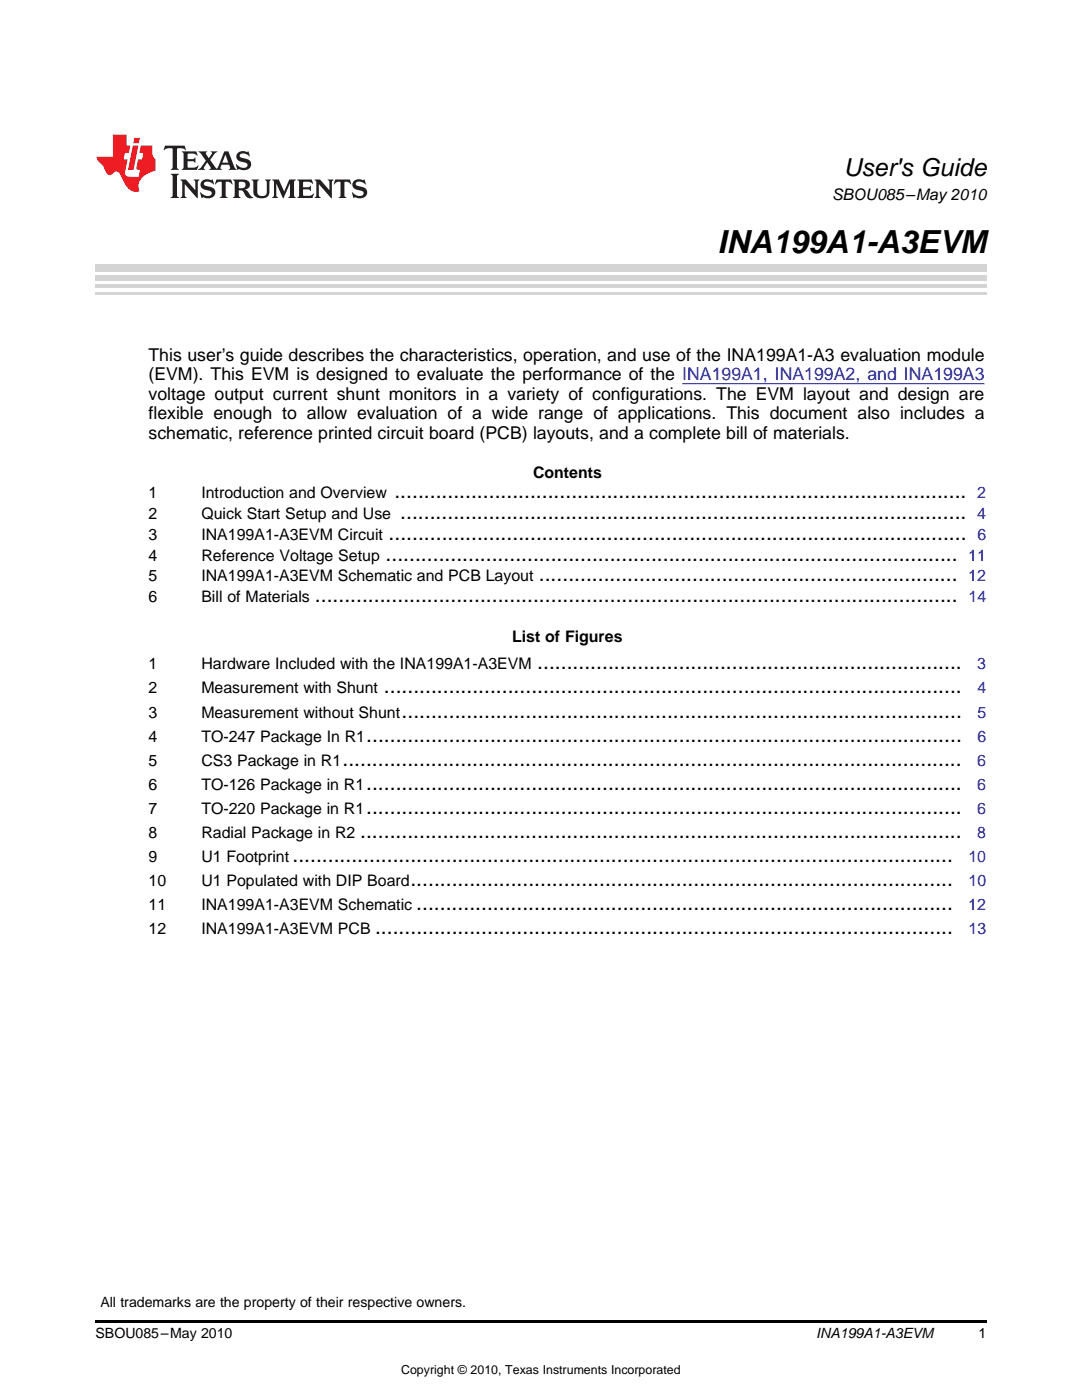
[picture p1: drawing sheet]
<svg xmlns="http://www.w3.org/2000/svg" width="216mm" height="279mm" viewBox="0 0 216 279" stroke-linecap="round" stroke-linejoin="round" font-family="sans-serif">
<defs><g id="words">
<text font-size="6.3" x="143.2" y="50.6">INA199A1-A3EVM</text>
<text font-size="4.9" x="168.3" y="35.2">User's Guide</text>
<g font-size="4.2">
<text x="78.7" y="99.4">.................................................................................................</text>
<text x="77.5" y="107.7">..................................................................................................</text>
<text x="79.9" y="103.5">................................................................................................</text>
<text x="76.9" y="111.9">.................................................................................................</text>
<text x="107.5" y="116">.......................................................................</text>
<text x="62.8" y="120.2">.............................................................................................................</text>
<text x="107.2" y="133.6">........................................................................</text>
<text x="76.6" y="138.4">..................................................................................................</text>
<text x="80.1" y="143.2">...............................................................................................</text>
<text x="73.1" y="148">.....................................................................................................</text>
<text x="68.3" y="152.8">.........................................................................................................</text>
<text x="73.1" y="157.6">.....................................................................................................</text>
<text x="71.9" y="167.2">......................................................................................................</text>
<text x="73.1" y="162.4">.....................................................................................................</text>
<text x="58.4" y="172">................................................................................................................</text>
<text x="81.9" y="176.8">............................................................................................</text>
<text x="83.1" y="181.6">...........................................................................................</text>
<text x="74.8" y="186.4">..................................................................................................</text>
</g>
<g font-size="3.5">
<text x="29.6" y="72">This user’s guide describes the characteristics, operation, and use of the INA199A1-A3 evaluation module</text>
<text x="29.6" y="75.9">(EVM). This EVM is designed to evaluate the performance of the INA199A1, INA199A2, and INA199A3</text>
<text x="29.6" y="79.8">voltage output current shunt monitors in a variety of configurations. The EVM layout and design are</text>
<text x="29.6" y="83.6">flexible enough to allow evaluation of a wide range of applications. This document also includes a</text>
<text x="29.6" y="87.5">schematic, reference printed circuit board (PCB) layouts, and a complete bill of materials.</text>
</g>
<g font-size="3.2">
<text x="166" y="39.9">SBOU085–May 2010</text>
<text x="106.4" y="95.3">Contents</text>
<text x="29.6" y="99.4">1</text>
<text x="40.2" y="99.4">Introduction and Overview</text>
<text x="29.6" y="103.5">2</text>
<text x="29.6" y="107.7">3</text>
<text x="40.2" y="103.5">Quick Start Setup and Use</text>
<text x="40.2" y="107.7">INA199A1-A3EVM Circuit</text>
<text x="29.6" y="111.9">4</text>
<text x="40.2" y="111.9">Reference Voltage Setup</text>
<text x="29.6" y="116">5</text>
<text x="40.2" y="116">INA199A1-A3EVM Schematic and PCB Layout</text>
<text x="29.6" y="120.2">6</text>
<text x="40.2" y="120.2">Bill of Materials</text>
<text x="102.2" y="128.1">List of Figures</text>
<text x="29.6" y="133.6">1</text>
<text x="40.2" y="133.6">Hardware Included with the INA199A1-A3EVM</text>
<text x="29.6" y="138.4">2</text>
<text x="29.6" y="143.2">3</text>
<text x="40.2" y="138.4">Measurement with Shunt</text>
<text x="40.2" y="143.2">Measurement without Shunt</text>
<text x="29.6" y="148">4</text>
<text x="40.2" y="148">TO-247 Package In R1</text>
<text x="29.6" y="152.8">5</text>
<text x="40.2" y="152.8">CS3 Package in R1</text>
<text x="29.6" y="157.6">6</text>
<text x="40.2" y="157.6">TO-126 Package in R1</text>
<text x="29.6" y="162.4">7</text>
<text x="29.6" y="167.2">8</text>
<text x="40.2" y="162.4">TO-220 Package in R1</text>
<text x="40.2" y="167.2">Radial Package in R2</text>
<text x="29.6" y="172">9</text>
<text x="40.2" y="172">U1 Footprint</text>
<text x="29.6" y="176.8">10</text>
<text x="40.2" y="176.8">U1 Populated with DIP Board</text>
<text x="29.6" y="181.6">11</text>
<text x="40.2" y="181.6">INA199A1-A3EVM Schematic</text>
<text x="29.6" y="186.4">12</text>
<text x="40.2" y="186.4">INA199A1-A3EVM PCB</text>
</g>
<g font-size="3.2" fill="#00f">
<text x="195" y="99.4">2</text>
<text x="195" y="103.5">4</text>
<text x="195" y="107.7">6</text>
<text x="193.2" y="111.9">11</text>
<text x="193.2" y="116">12</text>
<text x="193.3" y="120.2">14</text>
<text x="195" y="133.6">3</text>
<text x="195" y="138.4">4</text>
<text x="195" y="143.2">5</text>
<text x="195" y="148">6</text>
<text x="195" y="152.8">6</text>
<text x="195" y="157.6">6</text>
<text x="195" y="167.2">8</text>
<text x="195" y="162.4">6</text>
<text x="193.2" y="172">10</text>
<text x="193.3" y="176.8">10</text>
<text x="193.2" y="181.6">12</text>
<text x="193.3" y="186.4">13</text>
</g>
<g font-size="2.8">
<text x="20" y="260.9">All trademarks are the property of their respective owners.</text>
<text x="19" y="267.1">SBOU085–May 2010</text>
<text x="162.9" y="267.1">INA199A1-A3EVM</text>
<text x="195.3" y="267">1</text>
</g>
<text font-size="2.5" x="80" y="274.2">Copyright © 2010, Texas Instruments Incorporated</text>
</g></defs>
<path d="M32.9 29.1l-.3 .9h.1a1.64 1.64 0 0 1 1.7-.3l.1 3.6-.4 .6h1.6l-.4-.6v-3.5v-.1l.4-.1a1.36 1.36 0 0 1 1.3 .4h.1l-.3-.9zM36.3 30.2l.3 .3v.3v2.5v.3l-.3 .3h3l.3-.9h-.1a1.87 1.87 0 0 1-2 .4l-.1-1.2h1.2l.4 .3v-1.1l-.4 .3-1.2 .1 .1-1.1 .2-.1a1.66 1.66 0 0 1 1.7 .5l.1-.1-.3-.8zM39.6 30.2l1.5 1.9-.9 1.2-.7 .6h1.4l-.3-.3 .7-1.2 .8 1.2-.3 .3h2.5l-.3-.3 .2-.7h1.5l.2 .6-.3 .4h1.6l-.4-.5-1.2-3.2h-.8l-1.2 2.9-.4 .6-1.3-1.8 .9-1.1 .6-.6h-1.4l.3 .3-.6 1.1-.6-1 .2-.4zM45 30.8l.6 1.7h-1.2zM47.4 30.6a1.04 1.04 0 0 0-.2 1.1 1.04 1.04 0 0 0 1 .6l1 .2a.5 .5 0 0 1 .2 .6 .5 .5 0 0 1-.5 .4 1.76 1.76 0 0 1-1.7-.8l-.1 .1 .3 1.1 .2-.1a2.54 2.54 0 0 0 2.2-.3 1.12 1.12 0 0 0 .2-1.2 1.12 1.12 0 0 0-1-.6l-1-.3a.4 .4 0 0 1-.2-.4 .4 .4 0 0 1 .4-.3 1.6 1.6 0 0 1 1.6 .5h.1l-.3-1-.3 .2-.2-.1a1.62 1.62 0 0 0-1.7 .3zM34.1 34.7l.3 .3 .1 .3v3.6l-.1 .3-.3 .3h1.6l-.3-.3-.1-.3v-3.6l.1-.3 .3-.3zM36 35.8l.4 .6v2.5l-.1 .3-.3 .3h1.2l-.3-.6v-2.1l2.6 2.8v-3.2l.3-.6h-1.2l.3 .4 .1 1.7-1.9-2.1zM40.3 36.2a1.04 1.04 0 0 0-.2 1.1 1.04 1.04 0 0 0 .9 .6l1 .3a.5 .5 0 0 1 .2 .5 .5 .5 0 0 1-.4 .4 1.76 1.76 0 0 1-1.8-.7h-.1l.3 1.1 .2-.1a2.55 2.55 0 0 0 2.3-.3 1.12 1.12 0 0 0 .2-1.2 1.12 1.12 0 0 0-1-.6l-1-.3a.41 .41 0 0 1-.2-.4 .41 .41 0 0 1 .4-.3 1.6 1.6 0 0 1 1.5 .5h.1l-.3-1-.2 .2-.2-.1a1.64 1.64 0 0 0-1.7 .3zM43.2 35.8l-.3 1h.1a.95 .95 0 0 1 1.2-.5v2.6v.3l-.4 .3h1.6l-.3-.3-.1-.3v-2.4l.3-.2a1.02 1.02 0 0 1 1 .5h.1l-.3-1zM46.5 35.8l.3 .4v.2v2.5v.3l-.3 .3h1.5l-.3-.3-.1-1.2a.9 .9 0 0 1 1.2 .8 1.07 1.07 0 0 0 1.7 .6 1.97 1.97 0 0 1-1.1-1.3l-.5-.3a.98 .98 0 0 0 1-1 .98 .98 0 0 0-1-.9zM47.7 36.3h.2a.81 .81 0 0 1 1.1 .6 .64 .64 0 0 1-.7 .7h-.7zM50.2 35.8l.3 .4 .1 .2v1.9a1.59 1.59 0 0 0 2.1 1.2 1.15 1.15 0 0 0 1.1-1.2v-2.1l.3-.4h-1.2l.3 .6v1.9a.97 .97 0 0 1-.7 .9 .97 .97 0 0 1-1.1-.6l-.1-2.2 .1-.2 .3-.4zM54.3 35.8l.3 .4 .1 .2v2.5l-.4 .6h1.2l-.4-.6v-2.3l1.4 3 1.4-3v2.3l-.4 .6h1.5l-.3-.3v-.3v-2.5v-.2l.3-.4h-1.3l-1 2.4-1.1-2.4zM59.3 35.8l.3 .4 .1 .2v2.5l-.1 .3-.3 .3h3l.4-.8-.1-.1a1.88 1.88 0 0 1-2.1 .4v-1.2h1.2l.3 .3v-1l-.3 .2-1.2 .1v-1l.3-.1a1.66 1.66 0 0 1 1.6 .4h.1l-.3-.9zM62.8 35.8l.3 .6v2.5v.3l-.3 .3h1.2l-.4-.6v-2.1l2.6 2.8v-3.2l.3-.6h-1.1l.3 .4v1.7l-1.8-2.1zM66.9 35.8l-.3 1h.1a.95 .95 0 0 1 1.2-.5v2.6v.3l-.4 .3h1.6l-.3-.3-.1-.3v-2.4l.3-.2a1.02 1.02 0 0 1 1 .5h.1l-.3-1zM70.6 36.2a1.04 1.04 0 0 0-.2 1.1 1.04 1.04 0 0 0 .9 .6l1 .3a.5 .5 0 0 1 .2 .5 .5 .5 0 0 1-.4 .4 1.75 1.75 0 0 1-1.8-.7h-.1l.3 1.1 .2-.1a2.56 2.56 0 0 0 2.3-.3 1.12 1.12 0 0 0 .2-1.2 1.12 1.12 0 0 0-1-.6l-1-.3a.4 .4 0 0 1-.2-.4 .4 .4 0 0 1 .4-.3 1.6 1.6 0 0 1 1.5 .5h.1l-.3-1-.2 .2-.2-.1a1.64 1.64 0 0 0-1.7 .3z" fill="#231f20"/>
<path d="M22.5 26.9v4.4h-3.2a2.57 2.57 0 0 0 1.2 1.7l.4 .8a1.22 1.22 0 0 0 1.3 1.1l.2-.2a.9 .9 0 0 1 1-.5 .9 .9 0 0 1 .7 .9l.5 1.1a2.58 2.58 0 0 0 3.3 1.9 2.35 2.35 0 0 1 .9-3.1l1.1-.6 1.1-.3v-2.3a1.45 1.45 0 0 1-.6-1.3v-1.5h-2.3l-.3 1.5h.8l-.2 1.3h-.9l-.3 1.6 .1 .4 .7 .1-.3 1.4h-1.1a1.52 1.52 0 0 1-1.7-.6l.6-2.9h-.8l.2-1.3h.8l.3-1.5h-.7v-2.1zM26.5 29l-1 4.9h1.2l.9-4.9zM26.8 27.5l-.2 1.1h1.1l.2-1.1z" fill="#ee1d23"/>
<path d="M19 263.5h177.8v.6h-177.8z" fill="#000"/>
<path d="M19 58.6h177.8" fill="none" stroke="#d4d4d4" stroke-width=".42"/>
<g fill="#d4d4d4">
<path d="M19 56.7h177.8v.7h-177.8z"/>
<path d="M19 54.9h177.8v1.1h-177.8z"/>
<path d="M19 52.8h177.8v1.4h-177.8z"/>
</g>
<path d="M136.1 76.6h60.3" fill="none" stroke="#00f" stroke-width=".2"/>
<use href="#words"/>
</svg>
